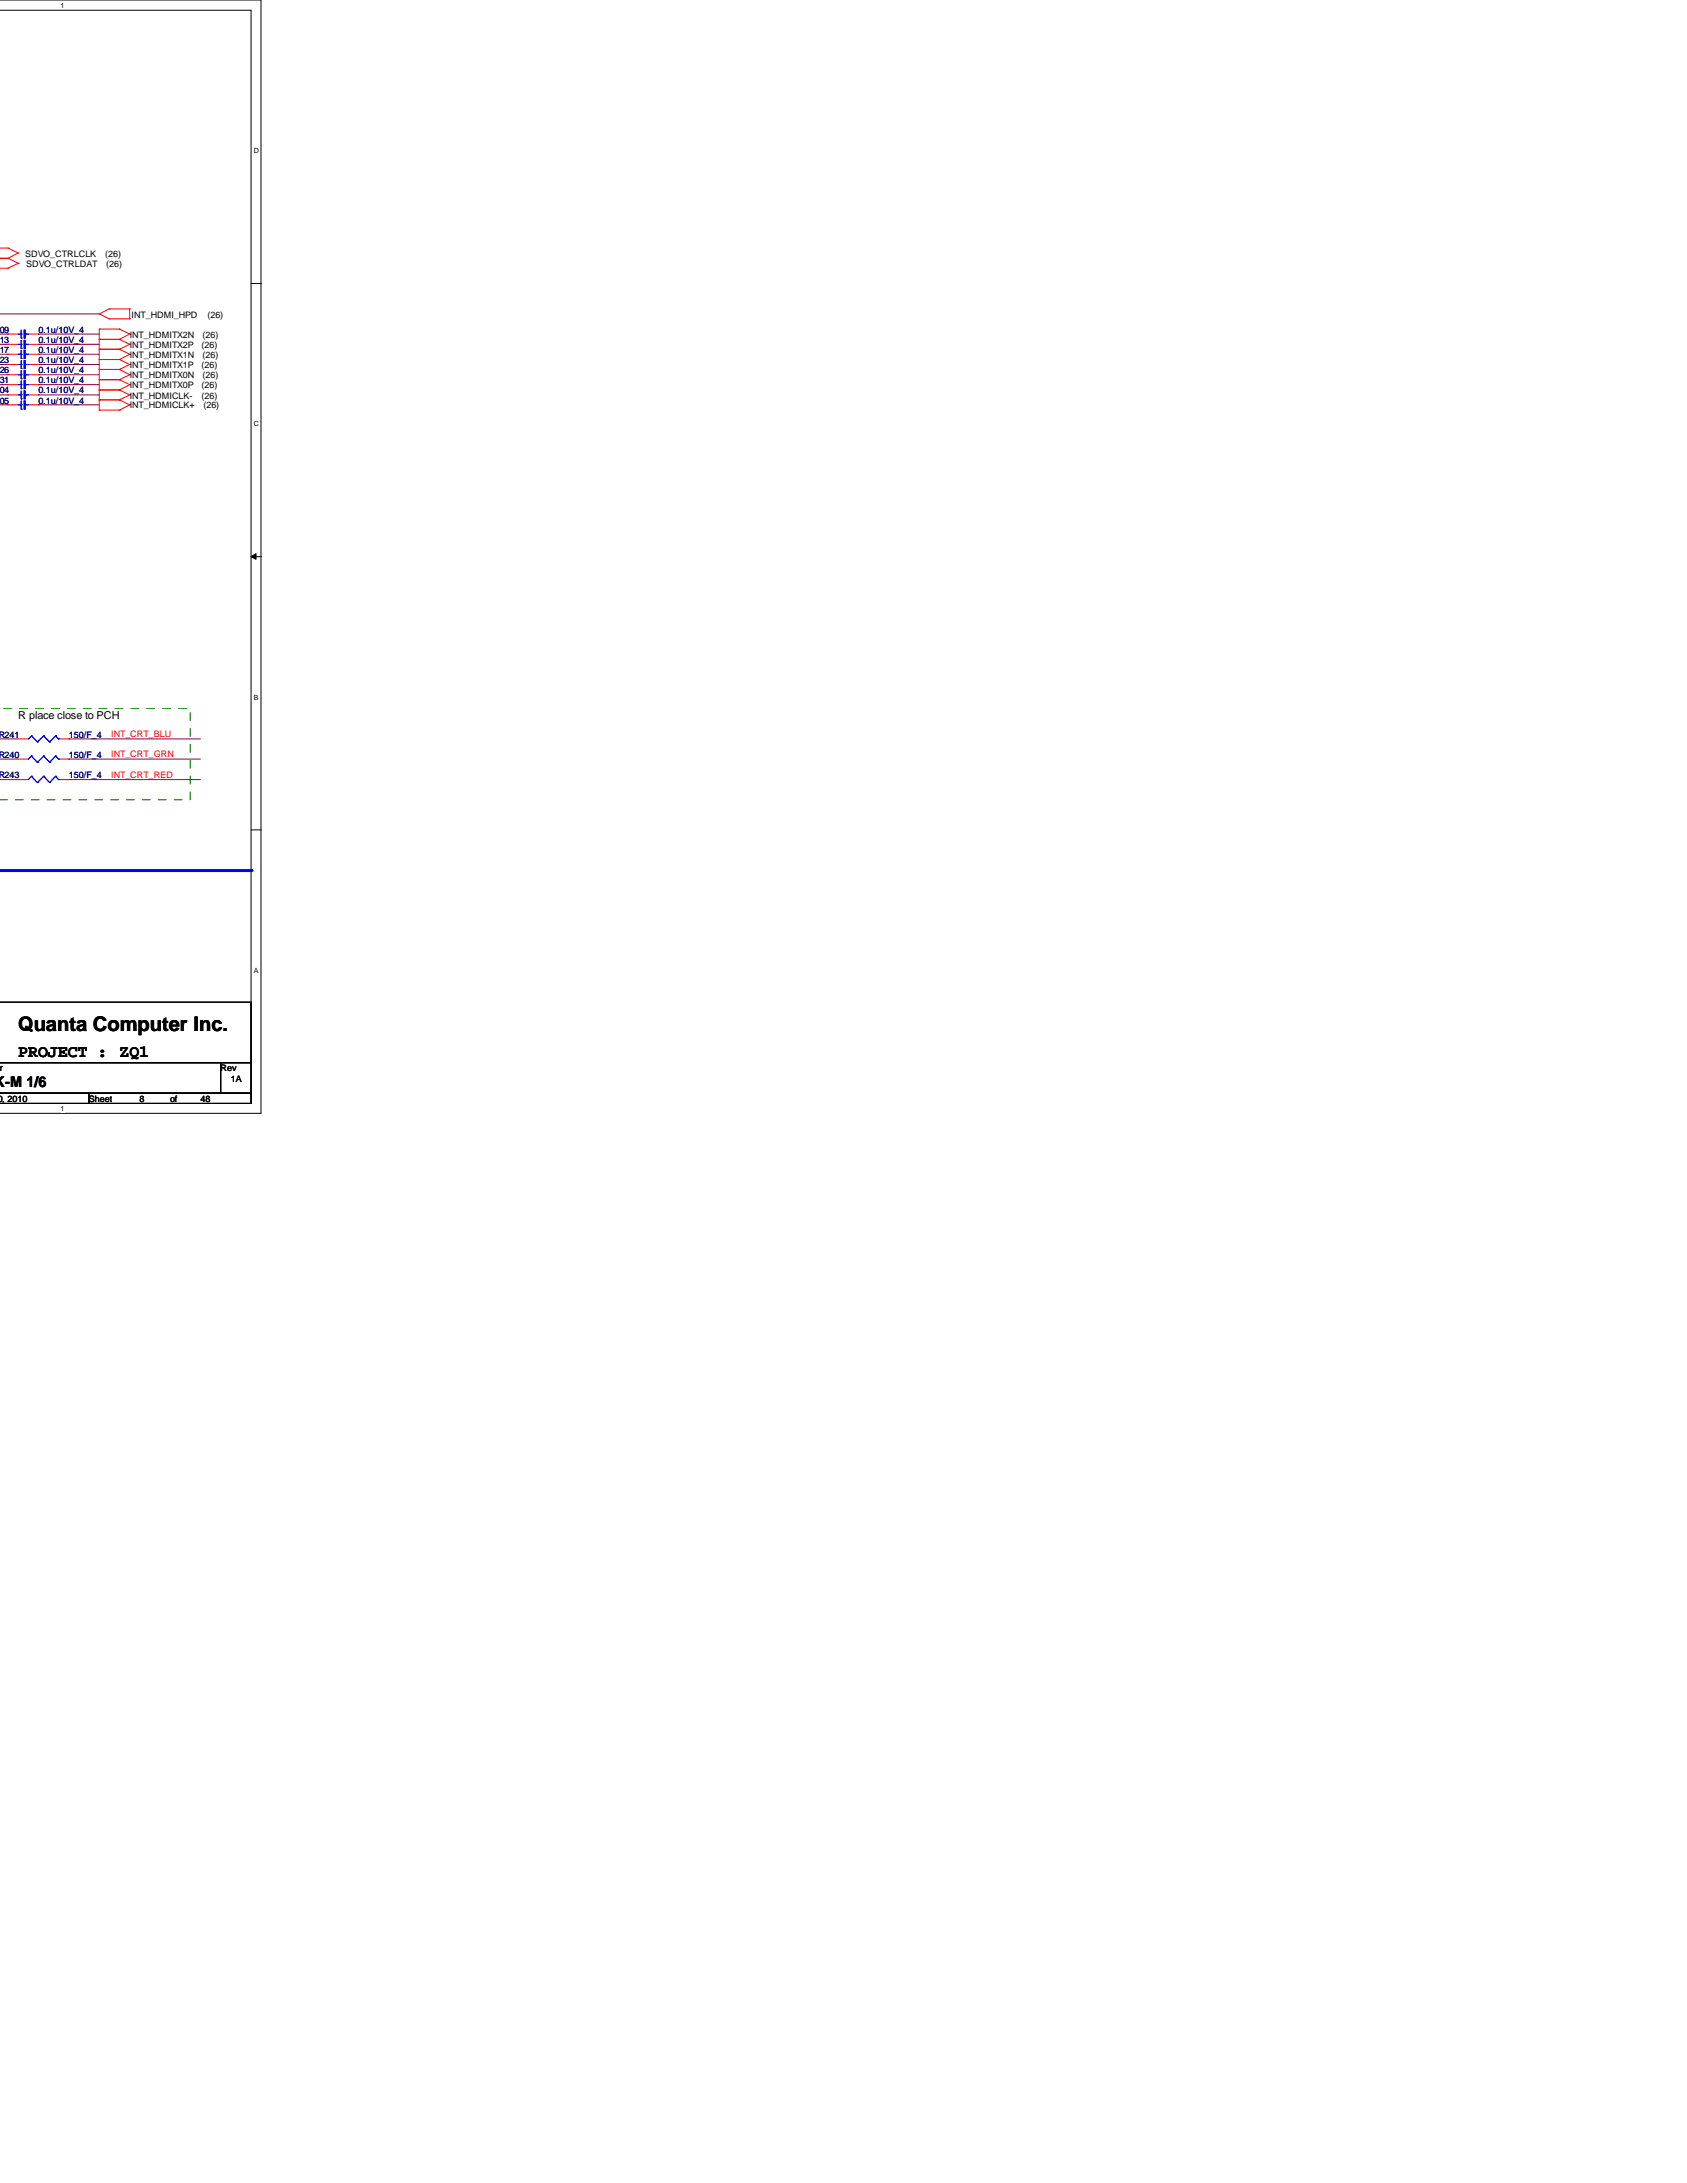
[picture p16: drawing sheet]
<svg xmlns="http://www.w3.org/2000/svg" width="216mm" height="279mm" viewBox="0 0 216 279" stroke-linecap="round" stroke-linejoin="round" font-family="sans-serif">
<defs><g id="words">
<text font-size="2.6" x="2.3" y="132">Quanta Computer Inc.</text>
<text font-size="2.2" x="2.3" y="135.3">PROJECT : ZQ1</text>
<text font-size="1.9" x="-.7" y="139.1">K-M 1/6</text>
<text font-size="1.4" x="2.3" y="92">R place close to PCH</text>
<g font-size="1.1">
<text x="3.2" y="32.9">SDVO_CTRLCLK</text>
<text x="3.3" y="34.2">SDVO_CTRLDAT</text>
<text x="13.5" y="32.9">(26)</text>
<text x="13.6" y="34.2">(26)</text>
<text x="16.8" y="40.6">INT_HDMI_HPD</text>
<text x="26.5" y="40.6">(26)</text>
<text x="16.6" y="45.8">INT_HDMITX1N</text>
<text x="16.6" y="47.1">INT_HDMITX1P</text>
<text x="16.6" y="43.2">INT_HDMITX2N</text>
<text x="16.6" y="44.5">INT_HDMITX2P</text>
<text x="25.8" y="47.1">(26)</text>
<text x="25.8" y="44.5">(26)</text>
<text x="25.9" y="45.8">(26)</text>
<text x="25.9" y="43.2">(26)</text>
<text x="16.6" y="51">INT_HDMICLK-</text>
<text x="16.6" y="52.3">INT_HDMICLK+</text>
<text x="16.6" y="48.4">INT_HDMITX0N</text>
<text x="16.6" y="49.7">INT_HDMITX0P</text>
<text x="25.8" y="49.7">(26)</text>
<text x="25.8" y="51">(26)</text>
<text x="25.9" y="48.4">(26)</text>
<text x="26" y="52.3">(26)</text>
<text x="-.7" y="137.1">er</text>
<text x="28.2" y="137.1">Rev</text>
<text x="-1" y="141">30, 2010</text>
<text x="11.4" y="141">Sheet</text>
<text x="17.9" y="141">8</text>
<text x="21.8" y="141">of</text>
<text x="25.7" y="141">48</text>
<text x="29.5" y="138.4">1A</text>
</g>
<g font-size="1.1" fill="#000080">
<text x="-.7" y="42.6">409</text>
<text x="-.7" y="43.9">413</text>
<text x="-.7" y="46.4">423</text>
<text x="-.7" y="47.8">426</text>
<text x="-.7" y="45.2">417</text>
<text x="4.9" y="42.6">0.1u/10V_4</text>
<text x="4.9" y="43.9">0.1u/10V_4</text>
<text x="4.9" y="46.4">0.1u/10V_4</text>
<text x="4.9" y="47.8">0.1u/10V_4</text>
<text x="4.9" y="45.2">0.1u/10V_4</text>
<text x="-.7" y="50.3">404</text>
<text x="-.7" y="49.1">431</text>
<text x="-.7" y="51.6">405</text>
<text x="4.9" y="50.3">0.1u/10V_4</text>
<text x="4.9" y="49.1">0.1u/10V_4</text>
<text x="4.9" y="51.6">0.1u/10V_4</text>
<text x="-.3" y="94.4">R241</text>
<text x="8.8" y="94.4">150/F_4</text>
<text x="-.3" y="99.6">R243</text>
<text x="-.3" y="97">R240</text>
<text x="8.8" y="99.6">150/F_4</text>
<text x="8.8" y="97">150/F_4</text>
</g>
<g font-size="1.1" fill="#f00">
<text x="14.2" y="94.3">INT_CRT_BLU</text>
<text x="14.2" y="99.5">INT_CRT_RED</text>
<text x="14.2" y="96.9">INT_CRT_GRN</text>
</g>
<g font-size=".9">
<text x="7.7" y="1">1</text>
<text x="32.5" y="19.6">D</text>
<text x="32.5" y="54.6">C</text>
<text x="32.5" y="89.5">B</text>
<text x="32.5" y="124.5">A</text>
<text x="7.7" y="142.2">1</text>
</g>
</g></defs>
<path d="M-.1 0h33.5v142.5h-33.4M-.1 1.3h32.2v139.9h-32.1" fill="none" stroke="#000" stroke-width=".13"/>
<g fill="#fff">
<path d="M7.7 .2h.6v1h-.6z"/>
<path d="M7.7 141.4h.6v1h-.6z"/>
<path d="M32.5 18.8h.6v1h-.6z"/>
<path d="M32.5 53.8h.6v1h-.6z"/>
</g>
<path d="M32.1 36.3h1.3" fill="none" stroke="#000" stroke-width=".13"/>
<path d="M32.5 88.7h.6v1h-.6z" fill="#fff"/>
<path d="M32.1 71.2l.7-.3v.7zM32.1 71.2h1.3" fill="none" stroke="#000" stroke-width=".13"/>
<path d="M32.1 71.2l.7-.3v.7z" fill="#000"/>
<path d="M32.5 123.7h.5v1h-.5z" fill="#fff"/>
<path d="M32.1 106.2h1.3M0 128.3h32.1v7.7h-32.2h28.3v3.9h-28.2h11.4v1.3h-11.4M11.4 139.9h20.7v1.3h-20.7zM28.2 136h3.9v3.9h-3.9z" fill="none" stroke="#000" stroke-width=".13"/>
<g fill="none" stroke="#800040" stroke-width=".13">
<path d="M-.1 40.2h12.8M-.1 42.8h1.1M-.1 44.1h1.1M-.1 45.3h1.1M-.1 46.7h1.1M-.1 48h1.1M-.1 49.2h1.1M-.1 50.5h1.1M-.1 51.8h1.1M1 48h.1M1 50.5h.1M1 44.1h.1"/>
<path d="M1 49.2h.1M1 45.3h.1M1 51.8h.1M1 46.7h.1M1 42.8h.1M4.9 42.8h.1M4.9 44.1h.1M4.9 45.3h.1M4.9 46.7h.1M4.9 48h.1M4.9 49.2h.1M4.9 50.5h.1"/>
<path d="M4.9 51.8h.1M4.9 42.8h7.8M4.9 44.1h7.8M4.9 45.3h7.8M4.9 46.7h7.8M4.9 48h7.8M4.9 49.2h7.8M4.9 50.5h7.8M4.9 51.8h7.8M0 99.8h2.3M0 94.6h2.3M0 97.2h2.3"/>
<path d="M8.8 99.8h.1M8.8 94.6h.1M8.8 97.2h.1M8.8 99.8h16.9M8.8 94.6h16.9M8.8 97.2h16.9"/>
</g>
<g fill="none" stroke="#f00" stroke-width=".13">
<path d="M-.1 33.1h1.1M-.1 31.8h1.1M0 34.3h1M1 33.1h.1M1 34.3h.1M1 31.8h.1M1 33.1l1.3 .6M1 31.8l1.3 .6M2.3 33.7h.1M2.3 32.4h.1M2.3 33.7l-1.3 .6M2.3 32.4l-1.3 .7"/>
<path d="M14 39.5h.1M14 39.5l-1.3 .7M14 39.5h2.6M16.6 39.5h.1M16.6 39.5v1.3M12.7 40.2h.1M12.7 51.2h.1M12.7 49.9h.1M12.7 52.5h.1M12.7 48.6h.1M12.7 47.3h.1M12.7 46h.1"/>
<path d="M12.7 44.7h.1M12.7 43.4h.1M12.7 42.1h.1M12.7 40.2l1.3 .6M12.7 49.9h2.6M12.7 51.2h2.6M12.7 42.1v10.4M12.7 52.5h2.6M12.7 47.3h2.6M12.7 48.6h2.6M12.7 44.7h2.6M12.7 46h2.6"/>
<path d="M12.7 42.1h2.6M12.7 43.4h2.6M14 40.8h.1M14 40.8h2.6M15.3 49.9h.1M15.3 51.2h.1M15.3 52.5h.1M15.3 47.3h.1M15.3 48.6h.1M15.3 44.7h.1M15.3 46h.1M15.3 42.1h.1"/>
<path d="M15.3 43.4h.1M15.3 49.9l1.3 .6M15.3 51.2l1.3 .6M15.3 47.3l1.3 .7M15.3 48.6l1.3 .6M15.3 44.7l1.3 .6M15.3 46l1.3 .7M15.3 42.1l1.3 .7M15.3 43.4l1.3 .7M16.6 40.8h.1M16.6 50.5h.1M16.6 51.8h.1"/>
<path d="M16.6 48h.1M16.6 49.2h.1M16.6 45.3h.1M16.6 46.7h.1M16.6 42.8h.1M16.6 44.1h.1M16.6 50.5l-1.3 .7M16.6 51.8l-1.3 .7M16.6 48l-1.3 .6M16.6 49.2l-1.3 .7M16.6 45.3l-1.3 .7M16.6 46.7l-1.3 .6"/>
<path d="M16.6 42.8l-1.3 .6M16.6 44.1l-1.3 .6"/>
</g>
<path d="M-.1 111.4h32.2" fill="none" stroke="#00f" stroke-width=".38"/>
<circle cx="32.1" cy="111.4" r=".19" fill="#00f"/>
<path d="M-.1 102.4h24.4v-11.7h-24.4" fill="none" stroke="#008000" stroke-width=".13" stroke-dasharray="1 1 1 1 1 1 1 1"/>
<path d="M1 50.5h1.3M3.6 50.5h1.3" fill="none" stroke="#f00" stroke-width=".13"/>
<path d="M2.7 51.1h.1M2.7 50v1.1" fill="none" stroke="#00f" stroke-width=".13"/>
<path d="M3.1 50h.1v1.1h-.1z" fill-rule="evenodd" fill="#00f"/>
<path d="M2.3 50.5h.4M2.7 50.5h.1M2.7 51.1h.1M2.7 50v1.1M3.1 50h.1v1.1h-.1zM3.2 50.5h.1M3.2 50.5h.4" fill="none" stroke="#00f" stroke-width=".13"/>
<path d="M3.1 50h.1v1.1h-.1z" fill-rule="evenodd" fill="#00f"/>
<path d="M2.3 50.5h.4M2.7 50.5h.1M2.7 43.3h.1M2.7 42.2v1.1M3.1 50h.1v1.1h-.1zM3.2 50.5h.1M3.2 50.5h.4" fill="none" stroke="#00f" stroke-width=".13"/>
<path d="M1 42.8h1.3M3.6 42.8h1.3" fill="none" stroke="#f00" stroke-width=".13"/>
<path d="M3.1 42.2h.1v1.1h-.1z" fill-rule="evenodd" fill="#00f"/>
<path d="M2.3 42.8h.4M2.7 42.8h.1M2.7 43.3h.1M2.7 42.2v1.1M3.1 42.2h.1v1.1h-.1zM3.2 42.8h.1M3.2 42.8h.4" fill="none" stroke="#00f" stroke-width=".13"/>
<path d="M3.1 42.2h.1v1.1h-.1z" fill-rule="evenodd" fill="#00f"/>
<g fill="none" stroke="#00f" stroke-width=".13">
<path d="M2.3 42.8h.4M2.7 42.8h.1M2.7 49.7h.1M2.7 48.7v1M3.1 42.2h.1v1.1h-.1zM3.2 42.8h.1M3.2 42.8h.4M4 94.2h.1M4 99.4h.1M4 94.2l-.4 .4M4 94.2l.8 .8M4 99.4l-.4 .4"/>
<path d="M4 99.4l.8 .8M4.8 95h.1M5.6 94.2h.1M5.6 99.4h.1M5.6 94.2l-.8 .8M5.6 94.2l.7 .8M5.6 99.4l-.8 .8M5.6 99.4l.7 .8M6.3 95h.1M7.1 94.2h.1M7.1 99.4h.1M7.1 94.2l-.8 .8"/>
<path d="M7.1 94.2l.4 .4M7.1 99.4l-.8 .8M7.1 99.4l.4 .4M7.5 94.6h.1M7.5 99.8h.1M4.8 100.2h.1M6.3 100.2h.1"/>
</g>
<path d="M1 49.2h1.3M3.6 49.2h1.3M2.3 94.6h1.3M2.3 99.8h1.3M7.5 94.6h1.3M7.5 99.8h1.3" fill="none" stroke="#f00" stroke-width=".13"/>
<path d="M3.1 48.7h.1v1h-.1z" fill-rule="evenodd" fill="#00f"/>
<path d="M2.3 49.2h.4M2.7 49.2h.1M2.7 49.7h.1M2.7 48.7v1M3.1 48.7h.1v1h-.1zM3.2 49.2h.1M3.2 49.2h.4" fill="none" stroke="#00f" stroke-width=".13"/>
<path d="M3.1 48.7h.1v1h-.1z" fill-rule="evenodd" fill="#00f"/>
<path d="M2.3 49.2h.4M2.7 49.2h.1M2.7 52.4h.1M2.7 51.3v1.1M3.1 48.7h.1v1h-.1zM3.2 49.2h.1M3.2 49.2h.4" fill="none" stroke="#00f" stroke-width=".13"/>
<path d="M1 51.8h1.3M3.6 51.8h1.3" fill="none" stroke="#f00" stroke-width=".13"/>
<path d="M3.1 51.3h.1v1.1h-.1z" fill-rule="evenodd" fill="#00f"/>
<path d="M2.3 51.8h.4M2.7 51.8h.1M2.7 52.4h.1M2.7 51.3v1.1M3.1 51.3h.1v1.1h-.1zM3.2 51.8h.1M3.2 51.8h.4" fill="none" stroke="#00f" stroke-width=".13"/>
<path d="M3.1 51.3h.1v1.1h-.1z" fill-rule="evenodd" fill="#00f"/>
<path d="M2.3 51.8h.4M2.7 51.8h.1M2.7 44.6h.1M2.7 43.6v1M3.1 51.3h.1v1.1h-.1zM3.2 51.8h.1M3.2 51.8h.4" fill="none" stroke="#00f" stroke-width=".13"/>
<path d="M1 44.1h1.3M3.6 44.1h1.3" fill="none" stroke="#f00" stroke-width=".13"/>
<path d="M3.1 43.6h.1v1h-.1z" fill-rule="evenodd" fill="#00f"/>
<path d="M2.3 44.1h.4M2.7 44.1h.1M2.7 44.6h.1M2.7 43.6v1M3.1 43.6h.1v1h-.1zM3.2 44.1h.1M3.2 44.1h.4" fill="none" stroke="#00f" stroke-width=".13"/>
<path d="M3.1 43.6h.1v1h-.1z" fill-rule="evenodd" fill="#00f"/>
<path d="M2.3 44.1h.4M2.7 44.1h.1M2.7 47.2h.1M2.7 46.1v1.1M3.1 43.6h.1v1h-.1zM3.2 44.1h.1M3.2 44.1h.4" fill="none" stroke="#00f" stroke-width=".13"/>
<path d="M1 46.7h1.3M3.6 46.7h1.3" fill="none" stroke="#f00" stroke-width=".13"/>
<path d="M3.1 46.1h.1v1.1h-.1z" fill-rule="evenodd" fill="#00f"/>
<path d="M2.3 46.7h.4M2.7 46.7h.1M2.7 47.2h.1M2.7 46.1v1.1M3.1 46.1h.1v1.1h-.1zM3.2 46.7h.1M3.2 46.7h.4" fill="none" stroke="#00f" stroke-width=".13"/>
<path d="M3.1 46.1h.1v1.1h-.1z" fill-rule="evenodd" fill="#00f"/>
<path d="M2.3 46.7h.4M2.7 46.7h.1M2.7 48.5h.1M2.7 47.4v1.1M3.1 46.1h.1v1.1h-.1zM3.2 46.7h.1M3.2 46.7h.4" fill="none" stroke="#00f" stroke-width=".13"/>
<path d="M1 48h1.3M3.6 48h1.3" fill="none" stroke="#f00" stroke-width=".13"/>
<path d="M3.1 47.4h.1v1.1h-.1z" fill-rule="evenodd" fill="#00f"/>
<path d="M2.3 48h.4M2.7 48h.1M2.7 48.5h.1M2.7 47.4v1.1M3.1 47.4h.1v1.1h-.1zM3.2 48h.1M3.2 48h.4" fill="none" stroke="#00f" stroke-width=".13"/>
<path d="M3.1 47.4h.1v1.1h-.1z" fill-rule="evenodd" fill="#00f"/>
<path d="M2.3 48h.4M2.7 48h.1M2.7 45.9h.1M2.7 44.8v1.1M3.1 47.4h.1v1.1h-.1zM3.2 48h.1M3.2 48h.4" fill="none" stroke="#00f" stroke-width=".13"/>
<path d="M1 45.3h1.3M3.6 45.3h1.3" fill="none" stroke="#f00" stroke-width=".13"/>
<path d="M3.1 44.8h.1v1.1h-.1z" fill-rule="evenodd" fill="#00f"/>
<path d="M2.3 45.3h.4M2.7 45.3h.1M2.7 45.9h.1M2.7 44.8v1.1M3.1 44.8h.1v1.1h-.1zM3.2 45.3h.1M3.2 45.3h.4" fill="none" stroke="#00f" stroke-width=".13"/>
<path d="M3.1 44.8h.1v1.1h-.1z" fill-rule="evenodd" fill="#00f"/>
<g fill="none" stroke="#00f" stroke-width=".13">
<path d="M2.3 45.3h.4M2.7 45.3h.1M3.1 44.8h.1v1.1h-.1zM3.2 45.3h.1M3.2 45.3h.4M4 96.8h.1M4 96.8l-.4 .4M4 96.8l.8 .8M4.8 97.6h.1M5.6 96.8h.1M5.6 96.8l-.8 .8M5.6 96.8l.7 .8"/>
<path d="M6.3 97.6h.1M7.1 96.8h.1M7.1 96.8l-.8 .8M7.1 96.8l.4 .4M7.5 97.2h.1"/>
</g>
<path d="M2.3 97.2h1.3M7.5 97.2h1.3" fill="none" stroke="#f00" stroke-width=".13"/>
<use href="#words"/>
</svg>
